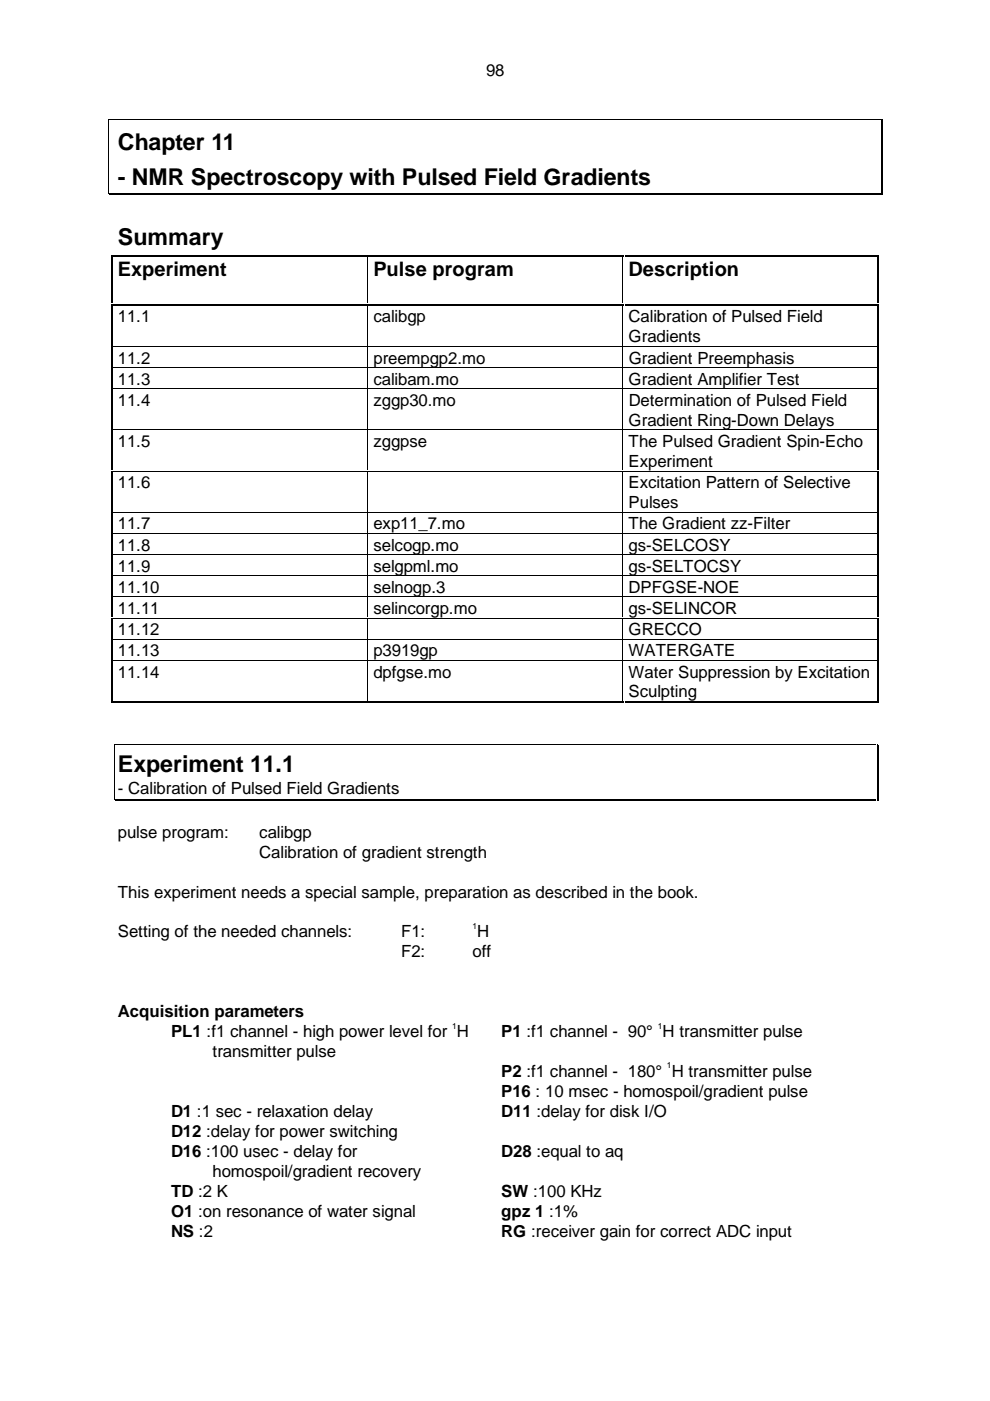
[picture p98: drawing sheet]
<svg xmlns="http://www.w3.org/2000/svg" width="210mm" height="297mm" viewBox="0 0 210 297" stroke-linecap="round" stroke-linejoin="round" font-family="sans-serif">
<defs><g id="words">
<g font-size="4.9">
<text x="25" y="31.7">Chapter 11</text>
<text x="25" y="39.2">- NMR Spectroscopy with Pulsed Field Gradients</text>
<text x="25" y="51.9">Summary</text>
<text x="25" y="163.7">Experiment 11.1</text>
</g>
<g font-size="4.2">
<text x="25" y="58.6">Experiment</text>
<text x="79.2" y="58.6">Pulse program</text>
<text x="133.3" y="58.6">Description</text>
</g>
<g font-size="3.6">
<text x="103.1" y="16.1">98</text>
<text x="25" y="68.4">11.1</text>
<text x="79.2" y="68.4">calibgp</text>
<text x="133.3" y="68.4">Calibration of Pulsed Field</text>
<text x="25" y="77.1">11.2</text>
<text x="79.2" y="77.1">preempgp2.mo</text>
<text x="133.3" y="72.6">Gradients</text>
<text x="133.3" y="77.1">Gradient Preemphasis</text>
<text x="25" y="81.6">11.3</text>
<text x="79.2" y="81.6">calibam.mo</text>
<text x="133.3" y="81.6">Gradient Amplifier Test</text>
<text x="25" y="86.1">11.4</text>
<text x="79.2" y="86.1">zggp30.mo</text>
<text x="133.3" y="86.1">Determination of Pulsed Field</text>
<text x="25" y="94.8">11.5</text>
<text x="79.2" y="94.8">zggpse</text>
<text x="133.3" y="90.3">Gradient Ring-Down Delays</text>
<text x="133.3" y="94.8">The Pulsed Gradient Spin-Echo</text>
<text x="133.3" y="99">Experiment</text>
<text x="25" y="103.5">11.6</text>
<text x="133.3" y="103.5">Excitation Pattern of Selective</text>
<text x="133.3" y="107.7">Pulses</text>
<text x="25" y="112.2">11.7</text>
<text x="79.2" y="112.2">exp11_7.mo</text>
<text x="133.3" y="112.2">The Gradient zz-Filter</text>
<text x="25" y="116.7">11.8</text>
<text x="79.2" y="116.7">selcogp.mo</text>
<text x="133.3" y="116.7">gs-SELCOSY</text>
<text x="25" y="121.2">11.9</text>
<text x="25" y="125.7">11.10</text>
<text x="79.2" y="121.2">selgpml.mo</text>
<text x="79.2" y="125.7">selnogp.3</text>
<text x="133.3" y="121.2">gs-SELTOCSY</text>
<text x="133.3" y="125.7">DPFGSE-NOE</text>
<text x="25" y="130.2">11.11</text>
<text x="79.2" y="130.2">selincorgp.mo</text>
<text x="133.3" y="130.2">gs-SELINCOR</text>
<text x="25" y="134.7">11.12</text>
<text x="133.3" y="134.7">GRECCO</text>
<text x="25" y="139.2">11.13</text>
<text x="25" y="143.6">11.14</text>
<text x="79.2" y="139.2">p3919gp</text>
<text x="79.2" y="143.6">dpfgse.mo</text>
<text x="133.3" y="139.2">WATERGATE</text>
<text x="133.3" y="143.6">Water Suppression by Excitation</text>
<text x="133.3" y="147.9">Sculpting</text>
<text x="25" y="168.3">- Calibration of Pulsed Field Gradients</text>
<text x="25" y="177.6">pulse program:</text>
<text x="55" y="177.6">calibgp</text>
<text x="55" y="181.8">Calibration of gradient strength</text>
<text x="25" y="190.3">This experiment needs a special sample, preparation as described in the book.</text>
<text x="25" y="198.8">Setting of the needed channels:</text>
<text x="85" y="198.8">F1:</text>
<text x="85" y="203">F2:</text>
<text x="100.2" y="203">off</text>
<text x="101.2" y="198.8">H</text>
<text x="25" y="215.6">Acquisition parameters</text>
<text x="36.3" y="219.8">PL1 :f1 channel - high power level for H</text>
<text x="106.3" y="219.8">P1 :f1 channel - 90° H transmitter pulse</text>
<text x="45.1" y="224.1">transmitter pulse</text>
<text x="106.3" y="228.3">P2 :f1 channel - 180° H transmitter pulse</text>
<text x="106.3" y="232.5">P16 : 10 msec - homospoil/gradient pulse</text>
<text x="36.3" y="236.8">D1 :1 sec - relaxation delay</text>
<text x="106.3" y="236.8">D11 :delay for disk I/O</text>
<text x="36.3" y="241">D12 :delay for power switching</text>
<text x="36.3" y="245.2">D16 :100 usec - delay for</text>
<text x="106.3" y="245.2">D28 :equal to aq</text>
<text x="45.1" y="249.5">homospoil/gradient recovery</text>
<text x="36.3" y="253.7">TD :2 K</text>
<text x="36.3" y="257.9">O1 :on resonance of water signal</text>
<text x="106.3" y="253.7">SW :100 KHz</text>
<text x="106.3" y="257.9">gpz 1 :1%</text>
<text x="36.3" y="262.2">NS :2</text>
<text x="106.3" y="262.2">RG :receiver gain for correct ADC input</text>
</g>
<g font-size="1.8">
<text x="100.2" y="197">1</text>
<text x="95.9" y="218.1">1</text>
<text x="139.5" y="218.1">1</text>
<text x="141.4" y="226.5">1</text>
</g>
</g></defs>
<g fill="#000">
<path d="M23 25.2l.1 .1zM186.9 25.2l.1 .1zM23 40.9l.1 .1zM23.5 54.1h.4v.4h-.4zM77.7 54.1h.5v.4h-.5zM131.9 54.1h.5v.4h-.5zM185.9 54.1h.5v.4h-.5zM186.9 41.1l.2 .1zM186.9 40.9l.1 .1zM187 40.9l.1 .3zM23.5 64.4h.4v.4h-.4zM23.5 73.4h.4v.1h-.4z"/>
<path d="M23.5 77.9h.4v.1h-.4zM77.7 64.4h.5v.4h-.5zM77.7 73.4h.2v.1h-.2zM77.7 77.9h.2v.1h-.2zM131.9 64.4h.5v.4h-.5zM131.9 73.4h.2v.1h-.2zM131.9 77.9h.2v.1h-.2zM185.9 64.4h.5v.4h-.5zM185.9 73.4h.5v.1h-.5zM185.9 77.9h.5v.1h-.5zM23.5 82.3h.4v.2h-.4zM23.5 91.1h.4v.1h-.4z"/>
<path d="M23.5 99.8h.4v.2h-.4zM77.7 82.3h.2v.2h-.2zM77.7 91.1h.2v.1h-.2zM77.7 99.8h.2v.2h-.2zM131.9 82.3h.2v.2h-.2zM131.9 91.1h.2v.1h-.2zM131.9 99.8h.2v.2h-.2zM185.9 82.3h.5v.2h-.5zM185.9 91.1h.5v.1h-.5zM185.9 99.8h.5v.2h-.5zM23.5 108.5h.4v.2h-.4zM23.5 113h.4v.2h-.4z"/>
<path d="M23.5 117.5h.4v.2h-.4zM77.7 108.5h.2v.2h-.2zM77.7 113h.2v.2h-.2zM77.7 117.5h.2v.2h-.2zM131.9 108.5h.2v.2h-.2zM131.9 113h.2v.2h-.2zM131.9 117.5h.2v.2h-.2zM185.9 108.5h.5v.2h-.5zM185.9 113h.5v.2h-.5zM185.9 117.5h.5v.2h-.5zM23.5 122h.4v.1h-.4zM23.5 126.5h.4v.1h-.4z"/>
<path d="M23.5 130.9h.4v.2h-.4zM23.5 135.4h.4v.2h-.4zM23.5 139.9h.4v.2h-.4zM77.7 122h.2v.1h-.2zM77.7 126.5h.2v.1h-.2zM77.7 130.9h.2v.2h-.2zM77.7 135.4h.2v.2h-.2zM77.7 139.9h.2v.2h-.2zM131.9 122h.2v.1h-.2zM131.9 126.5h.2v.1h-.2zM131.9 130.9h.2v.2h-.2zM131.9 135.4h.2v.2h-.2z"/>
<path d="M131.9 139.9h.2v.2h-.2zM185.9 122h.5v.1h-.5zM185.9 126.5h.5v.1h-.5zM185.9 130.9h.5v.2h-.5zM185.9 135.4h.5v.2h-.5zM185.9 139.9h.5v.2h-.5zM23.5 148.6h.4v.5h-.4zM24.2 157.9h.2v.1h-.2zM77.7 148.6h.5v.5h-.5zM131.9 148.6h.5v.5h-.5zM185.9 157.9h.1v.1h-.1zM185.9 148.6h.5v.5h-.5z"/>
<path d="M24.2 169.4h.2v.2h-.2zM185.9 169.6h.4v.2h-.4zM185.9 169.4h.1v.2h-.1zM186.1 169.4h.2v.4h-.2z"/>
</g>
<g fill="none" stroke="#000" stroke-width=".21">
<path d="M23 25.4v7.7M23 33.2v7.7M23.1 25.2h163.7M186.9 25.4v7.7M186.9 33.2v7.7M187.1 25.4v7.7M187.1 33.2v7.7M23.1 41h163.7M23.1 41.2h163.7M77.8 54.6v9.7M132 54.6v9.7M24 73.5h53.7"/>
<path d="M24 77.9h53.7M77.8 64.9v8.4M77.8 73.6v4.2M77.8 78.1v4.2M78 73.5h53.8M78 77.9h53.8M132 64.9v8.4M132 73.6v4.2M132 78.1v4.2M132.2 73.5h53.7M132.2 77.9h53.7M24 82.4h53.7"/>
<path d="M24 91.2h53.7M24 99.9h53.7M77.8 82.6v8.4M77.8 91.3v8.4M78 82.4h53.8M78 91.2h53.8M78 99.9h53.8M132 82.6v8.4M132 91.3v8.4M132.2 82.4h53.7M132.2 91.2h53.7M132.2 99.9h53.7"/>
<path d="M24 108.6h53.7M24 113.1h53.7M24 117.6h53.7M77.8 100v8.4M77.8 108.8v4.1M77.8 113.2v4.2M77.8 117.7v4.2M78 108.6h53.8M78 113.1h53.8M78 117.6h53.8M132 100v8.4M132 108.8v4.1"/>
<path d="M132 113.2v4.2M132 117.7v4.2M132.2 108.6h53.7M132.2 113.1h53.7M132.2 117.6h53.7M24 122.1h53.7M24 126.5h53.7M24 131h53.7M24 135.5h53.7M77.8 122.2v4.2M77.8 126.7v4.2M77.8 131.2v4.1"/>
<path d="M77.8 135.7v4.1M78 122.1h53.8M78 126.5h53.8M78 131h53.8M78 135.5h53.8M132 122.2v4.2M132 126.7v4.2M132 131.2v4.1M132 135.7v4.1M132.2 122.1h53.7M132.2 126.5h53.7M132.2 131h53.7"/>
<path d="M132.2 135.5h53.7M24 140h53.7M24.3 158.1v6.6M24.5 158h161.3M77.8 140.2v8.4M78 140h53.8M132 140.2v8.4M132.2 140h53.7M185.9 158.1v6.6M186.2 158.1v6.6M24.3 164.8v4.5M24.5 169.5h161.3"/>
<path d="M24.5 169.7h161.3M185.9 164.8v4.5M186.2 164.8v4.5"/>
</g>
<g fill="none" stroke="#000" stroke-width=".42">
<path d="M23.7 54.6v9.7M24 54.3h53.7M78.3 54.3h53.5M132.4 54.3h53.5M186.2 54.6v9.7M23.7 64.9v8.4M23.7 73.6v4.2M23.7 78.1v4.2M24 64.6h53.7M78.3 64.6h53.5M132.4 64.6h53.5M186.2 64.9v8.4"/>
<path d="M186.2 73.6v4.2M186.2 78.1v4.2M23.7 82.6v8.4M23.7 91.3v8.4M186.2 82.6v8.4M186.2 91.3v8.4M23.7 100v8.4M23.7 108.8v4.1M23.7 113.2v4.2M23.7 117.7v4.2M186.2 100v8.4M186.2 108.8v4.1"/>
<path d="M186.2 113.2v4.2M186.2 117.7v4.2M23.7 122.2v4.2M23.7 126.7v4.2M23.7 131.2v4.1M23.7 135.7v4.1M186.2 122.2v4.2M186.2 126.7v4.2M186.2 131.2v4.1M186.2 135.7v4.1M23.7 140.2v8.4M24 148.9h53.7"/>
<path d="M78.3 148.9h53.5M132.4 148.9h53.5M186.2 140.2v8.4"/>
</g>
<use href="#words"/>
</svg>
